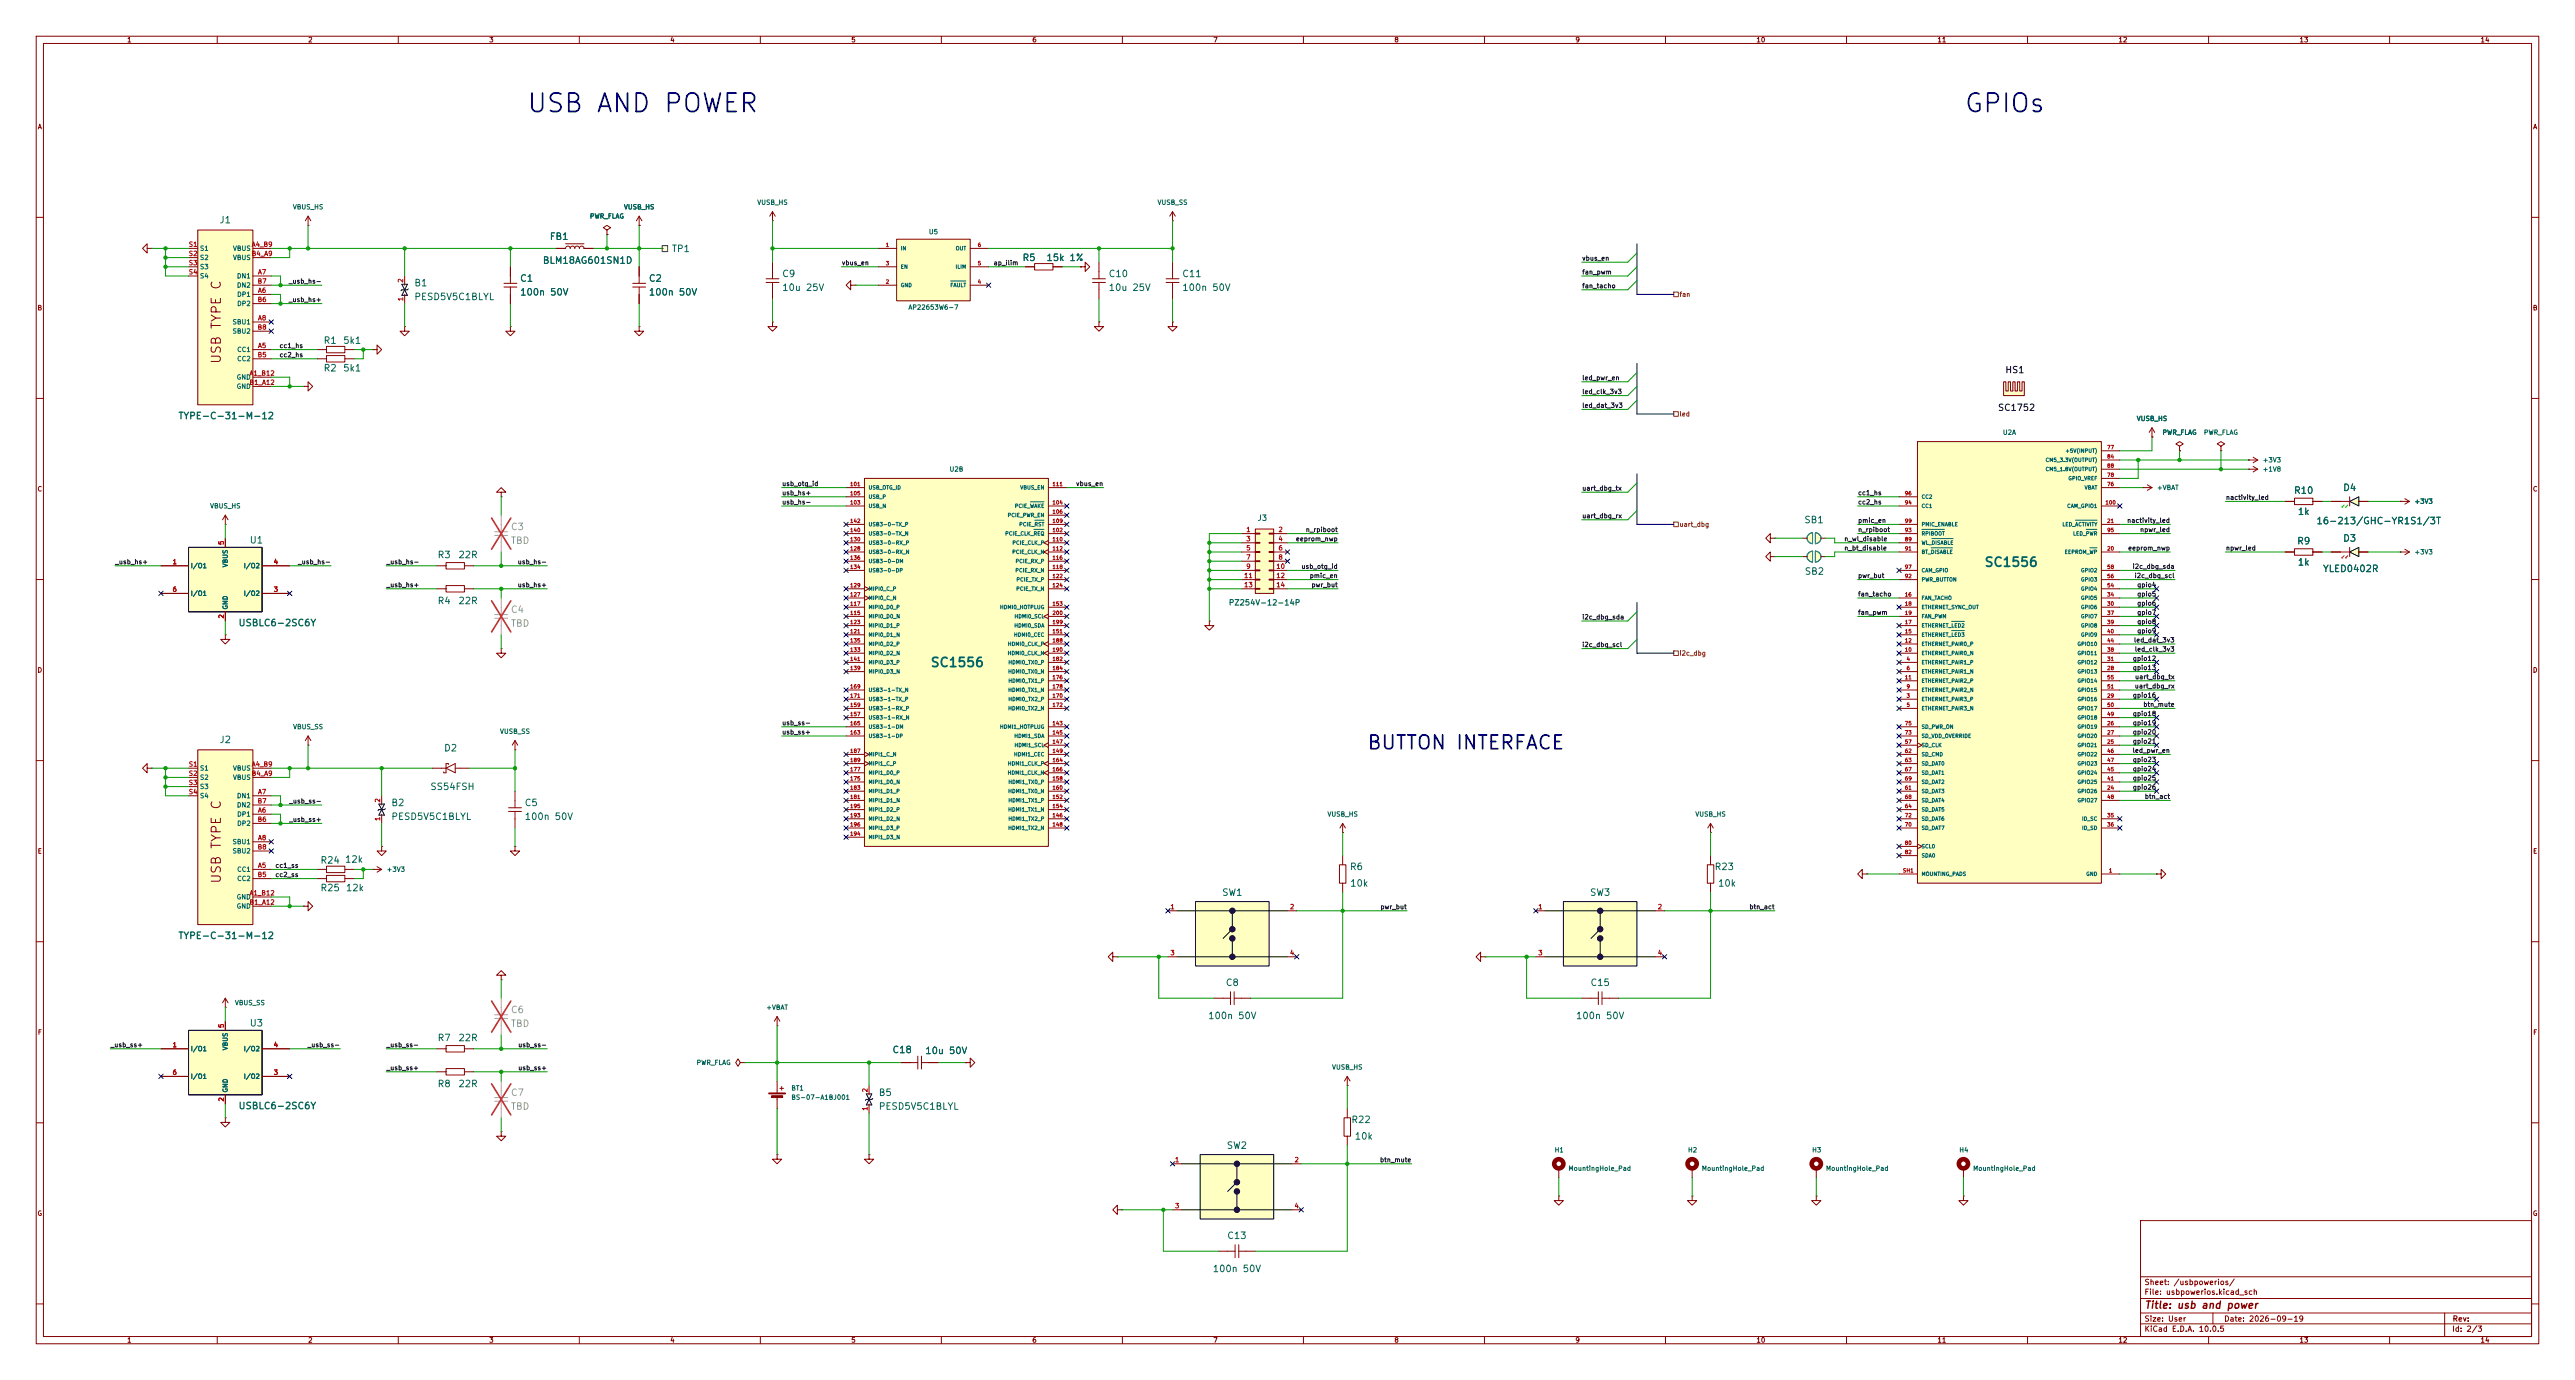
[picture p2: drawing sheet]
<svg xmlns="http://www.w3.org/2000/svg" width="711mm" height="381mm" viewBox="0 0 711 381" stroke-linecap="round" stroke-linejoin="round" font-family="sans-serif">
<defs><g id="words">
<g font-size="5.1" fill="#0000c2">
<text x="145.2" y="32.3">USB AND POWER</text>
<text x="542.2" y="32.3">GPIOs</text>
</g>
<text font-size="3.8" fill="#0000c2" x="377.4" y="207.9">BUTTON INTERFACE</text>
<g font-size="2.5" fill="#840000">
<text x="61.6" y="100.6" transform="rotate(-90 61.6 100.6)">USB TYPE C</text>
<text x="61.6" y="244.2" transform="rotate(-90 61.6 244.2)">USB TYPE C</text>
</g>
<g font-size="2.5" fill="#006464">
<text x="547.9" y="157.1">SC1556</text>
<text x="256.8" y="184.8">SC1556</text>
</g>
<text font-size="2" fill="#840000" x="592.2" y="361.8">Title: usb and power</text>
<g font-size="1.8" fill="#006464">
<text x="60.5" y="62.1">J1</text>
<text x="151.7" y="66.7">FB1</text>
<text x="185.4" y="70">TP1</text>
<text x="149.8" y="73.3">BLM18AG601SN1D</text>
<text x="215.9" y="77">C9</text>
<text x="282.3" y="72.5">R5</text>
<text x="288.9" y="72.5">15k 1%</text>
<text x="306" y="77">C10</text>
<text x="326.4" y="77">C11</text>
<text x="114.3" y="79.5">B1</text>
<text x="114.3" y="83.3">PESD5V5C1BLYL</text>
<text x="143.5" y="78.2">C1</text>
<text x="143.5" y="82">100n 50V</text>
<text x="179" y="78.2">C2</text>
<text x="179" y="82">100n 50V</text>
<text x="215.9" y="80.8">10u 25V</text>
<text x="306" y="80.8">10u 25V</text>
<text x="326.4" y="80.8">100n 50V</text>
<text x="89.2" y="95.4">R1</text>
<text x="94.6" y="95.4">5k1</text>
<text x="89.2" y="103">R2</text>
<text x="94.6" y="103">5k1</text>
<text x="49.1" y="116.2">TYPE-C-31-M-12</text>
<text x="633.4" y="136.8">R10</text>
<text x="647" y="136">D4</text>
<text x="634.5" y="142.6">1k</text>
<text x="498.2" y="144.9">SB1</text>
<text x="639.6" y="145.2">16-213/GHC-YR1S1/3T</text>
<text x="647" y="150">D3</text>
<text x="68.8" y="150.5">U1</text>
<text x="120.7" y="154.6">R3</text>
<text x="126.4" y="154.6">22R</text>
<text x="634.3" y="150.7">R9</text>
<text x="498.3" y="159.1">SB2</text>
<text x="634.5" y="156.6">1k</text>
<text x="641.4" y="158.4">YLED0402R</text>
<text x="120.7" y="167.3">R4</text>
<text x="126.4" y="167.3">22R</text>
<text x="65.7" y="173.3">USBLC6-2SC6Y</text>
<text x="60.5" y="205.6">J2</text>
<text x="122.5" y="207.9">D2</text>
<text x="118.7" y="218.6">SS54FSH</text>
<text x="107.9" y="223">B2</text>
<text x="107.9" y="226.8">PESD5V5C1BLYL</text>
<text x="144.8" y="223">C5</text>
<text x="144.8" y="226.8">100n 50V</text>
<text x="88.3" y="238.9">R24</text>
<text x="95.1" y="238.6">12k</text>
<text x="372.7" y="240.7">R6</text>
<text x="372.7" y="245.2">10k</text>
<text x="473.4" y="240.7">R23</text>
<text x="474.3" y="245.2">10k</text>
<text x="88.3" y="246.5">R25</text>
<text x="95.4" y="246.5">12k</text>
<text x="337.4" y="247.8">SW1</text>
<text x="439" y="247.8">SW3</text>
<text x="49.1" y="259.7">TYPE-C-31-M-12</text>
<text x="338.4" y="272.7">C8</text>
<text x="439.1" y="272.7">C15</text>
<text x="333.5" y="281.8">100n 50V</text>
<text x="435.1" y="281.8">100n 50V</text>
<text x="68.8" y="283.8">U3</text>
<text x="120.7" y="287.9">R7</text>
<text x="126.4" y="287.9">22R</text>
<text x="246.3" y="291.2">C18</text>
<text x="255.4" y="291.5">10u 50V</text>
<text x="120.7" y="300.6">R8</text>
<text x="126.4" y="300.6">22R</text>
<text x="242.5" y="303">B5</text>
<text x="65.7" y="306.7">USBLC6-2SC6Y</text>
<text x="242.5" y="306.8">PESD5V5C1BLYL</text>
<text x="373.1" y="310.5">R22</text>
<text x="338.7" y="317.6">SW2</text>
<text x="374" y="315.1">10k</text>
<text x="338.8" y="342.5">C13</text>
<text x="334.8" y="351.7">100n 50V</text>
</g>
<g font-size="1.8">
<text x="553.7" y="103.5">HS1</text>
<text x="551.7" y="113.9">SC1752</text>
</g>
<g font-size="1.8" fill="#989898">
<text x="140.9" y="146.8">C3</text>
<text x="140.9" y="150.6">TBD</text>
<text x="140.9" y="169.7">C4</text>
<text x="140.9" y="173.5">TBD</text>
<text x="140.9" y="280.2">C6</text>
<text x="140.9" y="284">TBD</text>
<text x="140.9" y="303">C7</text>
<text x="140.9" y="306.8">TBD</text>
</g>
<g font-size="1.5" fill="#006464">
<text x="347.2" y="144.2">J3</text>
<text x="339.2" y="167.5">PZ254V-12-14P</text>
</g>
<g font-size="1.5" fill="#840000">
<text x="592.2" y="357.8">File: usbpowerios.kicad_sch</text>
<text x="592.2" y="355.1">Sheet: /usbpowerios/</text>
<text x="592.2" y="365.2">Size: User</text>
<text x="614.2" y="365.2">Date: 2026-09-19</text>
<text x="677.2" y="365.2">Rev:</text>
<text x="592.2" y="368">KiCad E.D.A. 10.0.5</text>
<text x="677.2" y="368">Id: 2/3</text>
</g>
<g font-size="1.3" fill="#840000">
<text x="35" y="12">1</text>
<text x="85" y="12">2</text>
<text x="135" y="12">3</text>
<text x="185" y="12">4</text>
<text x="235" y="12">5</text>
<text x="285" y="12">6</text>
<text x="335" y="12">7</text>
<text x="385" y="12">8</text>
<text x="435" y="12">9</text>
<text x="485" y="12">10</text>
<text x="535" y="12">11</text>
<text x="585" y="12">12</text>
<text x="635" y="12">13</text>
<text x="685" y="12">14</text>
<text x="10.3" y="36">A</text>
<text x="699.5" y="36">A</text>
<text x="10.2" y="86">B</text>
<text x="699.4" y="86">B</text>
<text x="10.2" y="136">C</text>
<text x="699.4" y="136">C</text>
<text x="10.2" y="186">D</text>
<text x="699.4" y="186">D</text>
<text x="10.3" y="236">E</text>
<text x="699.5" y="236">E</text>
<text x="10.3" y="286">F</text>
<text x="699.5" y="286">F</text>
<text x="10.2" y="336">G</text>
<text x="699.4" y="336">G</text>
<text x="35" y="371">1</text>
<text x="85" y="371">2</text>
<text x="135" y="371">3</text>
<text x="185" y="371">4</text>
<text x="235" y="371">5</text>
<text x="285" y="371">6</text>
<text x="335" y="371">7</text>
<text x="385" y="371">8</text>
<text x="435" y="371">9</text>
<text x="485" y="371">10</text>
<text x="535" y="371">11</text>
<text x="585" y="371">12</text>
<text x="635" y="371">13</text>
<text x="685" y="371">14</text>
</g>
<g font-size="1.3" fill="#006464">
<text x="80.8" y="58.1">VBUS_HS</text>
<text x="172.2" y="58.1">VUSB_HS</text>
<text x="209" y="56.8">VUSB_HS</text>
<text x="319.6" y="56.8">VUSB_SS</text>
<text x="162.8" y="60.7">PWR_FLAG</text>
<text x="256.4" y="65">U5</text>
<text x="55.1" y="69.5">S1</text>
<text x="64.2" y="69.5">VBUS</text>
<text x="55.1" y="72.1">S2</text>
<text x="55.1" y="74.6">S3</text>
<text x="55.1" y="77.2">S4</text>
<text x="64.2" y="72.1">VBUS</text>
<text x="65.3" y="77.2">DN1</text>
<text x="65.3" y="79.7">DN2</text>
<text x="65.4" y="82.2">DP1</text>
<text x="64.1" y="89.9">SBU1</text>
<text x="65.4" y="84.8">DP2</text>
<text x="250.8" y="85.8">AP22653W6-7</text>
<text x="64.1" y="92.4">SBU2</text>
<text x="65.4" y="97.5">CC1</text>
<text x="65.4" y="100">CC2</text>
<text x="65.2" y="105.1">GND</text>
<text x="65.2" y="107.6">GND</text>
<text x="590" y="116.5">VUSB_HS</text>
<text x="553" y="120.3">U2A</text>
<text x="597.1" y="120.3">PWR_FLAG</text>
<text x="608.6" y="120.3">PWR_FLAG</text>
<text x="262.1" y="130.5">U2B</text>
<text x="624.8" y="128">+3V3</text>
<text x="624.8" y="130.5">+1V8</text>
<text x="595.6" y="135.6">+VBAT</text>
<text x="57.9" y="140.7">VBUS_HS</text>
<text x="666.7" y="139.4">+3V3</text>
<text x="666.7" y="153.4">+3V3</text>
<text x="52.6" y="157.2">I/O1</text>
<text x="63.2" y="156.8" transform="rotate(-90 63.2 156.8)">VBUS</text>
<text x="67.2" y="157.2">I/O2</text>
<text x="52.6" y="164.8">I/O1</text>
<text x="67.2" y="164.8">I/O2</text>
<text x="63.2" y="168.4" transform="rotate(-90 63.2 168.4)">GND</text>
<text x="80.8" y="201.6">VBUS_SS</text>
<text x="138" y="202.9">VUSB_SS</text>
<text x="55.1" y="213.1">S1</text>
<text x="55.1" y="215.6">S2</text>
<text x="64.2" y="213.1">VBUS</text>
<text x="64.2" y="215.6">VBUS</text>
<text x="55.1" y="218.1">S3</text>
<text x="55.1" y="220.7">S4</text>
<text x="65.3" y="220.7">DN1</text>
<text x="65.3" y="223.2">DN2</text>
<text x="65.4" y="225.8">DP1</text>
<text x="366.5" y="225.8">VUSB_HS</text>
<text x="468.1" y="225.8">VUSB_HS</text>
<text x="64.1" y="233.4">SBU1</text>
<text x="65.4" y="228.3">DP2</text>
<text x="64.1" y="235.9">SBU2</text>
<text x="65.4" y="241">CC1</text>
<text x="65.4" y="243.5">CC2</text>
<text x="106.7" y="241">+3V3</text>
<text x="65.2" y="248.6">GND</text>
<text x="65.2" y="251.2">GND</text>
<text x="64.8" y="277.8">VBUS_SS</text>
<text x="211.5" y="279.1">+VBAT</text>
<text x="52.6" y="290.5">I/O1</text>
<text x="63.2" y="290.1" transform="rotate(-90 63.2 290.1)">VBUS</text>
<text x="67.2" y="290.5">I/O2</text>
<text x="52.6" y="298.1">I/O1</text>
<text x="67.2" y="298.1">I/O2</text>
<text x="192.3" y="294.3">PWR_FLAG</text>
<text x="367.8" y="295.6">VUSB_HS</text>
<text x="63.2" y="301.8" transform="rotate(-90 63.2 301.8)">GND</text>
<text x="218.4" y="301.4">BT1</text>
<text x="218.4" y="303.9">BS-07-A1BJ001</text>
<text x="429.2" y="318.5">H1</text>
<text x="433.1" y="323.5">MountingHole_Pad</text>
<text x="466.1" y="318.5">H2</text>
<text x="469.9" y="323.5">MountingHole_Pad</text>
<text x="500.4" y="318.5">H3</text>
<text x="504.2" y="323.5">MountingHole_Pad</text>
<text x="541" y="318.5">H4</text>
<text x="544.8" y="323.5">MountingHole_Pad</text>
</g>
<g font-size="1.3" fill="#a90000">
<text x="52" y="68.4">S1</text>
<text x="52" y="71">S2</text>
<text x="69.4" y="68.4">A4_B9</text>
<text x="69.4" y="71">B4_A9</text>
<text x="52" y="73.5">S3</text>
<text x="52" y="76.1">S4</text>
<text x="71.1" y="76.1">A7</text>
<text x="71" y="83.7">B6</text>
<text x="71" y="78.6">B7</text>
<text x="71.1" y="81.1">A6</text>
<text x="111.6" y="83.3" transform="rotate(-90 111.6 83.3)">1</text>
<text x="111.6" y="78.2" transform="rotate(-90 111.6 78.2)">2</text>
<text x="71.1" y="88.8">A8</text>
<text x="71" y="91.3">B8</text>
<text x="71" y="98.9">B5</text>
<text x="71.1" y="96.4">A5</text>
<text x="68.8" y="104">A1_B12</text>
<text x="68.8" y="106.5">B1_A12</text>
<text x="344.1" y="147.2">1</text>
<text x="344.1" y="149.7">3</text>
<text x="353" y="147.2">2</text>
<text x="353" y="149.7">4</text>
<text x="62.1" y="150.6" transform="rotate(-90 62.1 150.6)">5</text>
<text x="344.1" y="152.3">5</text>
<text x="344.1" y="154.8">7</text>
<text x="353" y="152.3">6</text>
<text x="353" y="154.8">8</text>
<text x="47.5" y="156.1">1</text>
<text x="75.5" y="156.1">4</text>
<text x="343.5" y="159.9">11</text>
<text x="344.1" y="157.3">9</text>
<text x="352.4" y="157.3">10</text>
<text x="352.4" y="159.9">12</text>
<text x="47.5" y="163.7">6</text>
<text x="75.5" y="163.7">3</text>
<text x="343.5" y="162.4">13</text>
<text x="352.4" y="162.4">14</text>
<text x="62.1" y="170.9" transform="rotate(-90 62.1 170.9)">2</text>
<text x="52" y="212">S1</text>
<text x="52" y="214.5">S2</text>
<text x="69.4" y="212">A4_B9</text>
<text x="69.4" y="214.5">B4_A9</text>
<text x="52" y="217">S3</text>
<text x="52" y="219.6">S4</text>
<text x="71.1" y="219.6">A7</text>
<text x="105.3" y="221.7" transform="rotate(-90 105.3 221.7)">2</text>
<text x="71" y="227.2">B6</text>
<text x="71" y="222.1">B7</text>
<text x="71.1" y="224.7">A6</text>
<text x="105.3" y="226.8" transform="rotate(-90 105.3 226.8)">1</text>
<text x="71.1" y="232.3">A8</text>
<text x="71" y="234.8">B8</text>
<text x="71.1" y="239.9">A5</text>
<text x="71" y="242.4">B5</text>
<text x="68.8" y="247.5">A1_B12</text>
<text x="68.8" y="250.1">B1_A12</text>
<text x="323.1" y="251.3">1</text>
<text x="356.1" y="251.3">2</text>
<text x="424.7" y="251.3">1</text>
<text x="457.7" y="251.3">2</text>
<text x="323.1" y="264">3</text>
<text x="356.1" y="264">4</text>
<text x="424.7" y="264">3</text>
<text x="457.7" y="264">4</text>
<text x="62.1" y="283.9" transform="rotate(-90 62.1 283.9)">5</text>
<text x="47.5" y="289.4">1</text>
<text x="75.5" y="289.4">4</text>
<text x="47.5" y="297">6</text>
<text x="75.5" y="297">3</text>
<text x="62.1" y="304.3" transform="rotate(-90 62.1 304.3)">2</text>
<text x="239.9" y="301.7" transform="rotate(-90 239.9 301.7)">2</text>
<text x="239.9" y="306.8" transform="rotate(-90 239.9 306.8)">1</text>
<text x="324.4" y="321.2">1</text>
<text x="357.4" y="321.2">2</text>
<text x="324.4" y="333.9">3</text>
<text x="357.4" y="333.9">4</text>
</g>
<g font-size="1.3" fill="#0f0f0f">
<text x="232.4" y="73.5">vbus_en</text>
<text x="274.3" y="73.5">ap_ilim</text>
<text x="436.9" y="76.1">fan_pwm</text>
<text x="436.9" y="72.3">vbus_en</text>
<text x="79.7" y="78.6">_usb_hs-</text>
<text x="79.7" y="83.7">_usb_hs+</text>
<text x="436.9" y="79.9">fan_tacho</text>
<text x="77.1" y="96.4">cc1_hs</text>
<text x="77.1" y="98.9">cc2_hs</text>
<text x="436.9" y="105.3">led_pwr_en</text>
<text x="436.9" y="109.1">led_clk_3v3</text>
<text x="436.9" y="112.9">led_dat_3v3</text>
<text x="215.9" y="134.5">usb_otg_id</text>
<text x="215.9" y="137">usb_hs+</text>
<text x="297.1" y="134.5">vbus_en</text>
<text x="436.9" y="135.8">uart_dbg_tx</text>
<text x="513.1" y="137">cc1_hs</text>
<text x="215.9" y="139.6">usb_hs-</text>
<text x="436.9" y="143.4">uart_dbg_rx</text>
<text x="513.1" y="139.6">cc2_hs</text>
<text x="614.7" y="138.3">nactivity_led</text>
<text x="357.8" y="149.7">eeprom_nwp</text>
<text x="360.5" y="147.2">n_rpiboot</text>
<text x="509.2" y="149.7">n_wl_disable</text>
<text x="513.1" y="144.7">pmic_en</text>
<text x="513.1" y="147.2">n_rpiboot</text>
<text x="587.4" y="144.7">nactivity_led</text>
<text x="590.9" y="147.2">npwr_led</text>
<text x="509.2" y="152.3">n_bt_disable</text>
<text x="587.7" y="152.3">eeprom_nwp</text>
<text x="614.7" y="152.3">npwr_led</text>
<text x="31.7" y="156.1">_usb_hs+</text>
<text x="82.2" y="156.1">_usb_hs-</text>
<text x="106.7" y="156.1">_usb_hs-</text>
<text x="142.9" y="156.1">usb_hs-</text>
<text x="359.3" y="157.4">usb_otg_id</text>
<text x="361.6" y="159.9">pmic_en</text>
<text x="513.1" y="159.9">pwr_but</text>
<text x="588.9" y="157.4">i2c_dbg_sda</text>
<text x="589.4" y="159.9">i2c_dbg_scl</text>
<text x="106.7" y="162.4">_usb_hs+</text>
<text x="142.9" y="162.4">usb_hs+</text>
<text x="362.1" y="162.4">pwr_but</text>
<text x="513.1" y="165">fan_tacho</text>
<text x="590.1" y="162.4">gpio4</text>
<text x="590.1" y="167.5">gpio6</text>
<text x="590.1" y="165">gpio5</text>
<text x="436.9" y="171.3">i2c_dbg_sda</text>
<text x="513.1" y="170.1">fan_pwm</text>
<text x="590.1" y="170.1">gpio7</text>
<text x="590.1" y="172.6">gpio8</text>
<text x="436.9" y="178.9">i2c_dbg_scl</text>
<text x="589.2" y="177.7">led_dat_3v3</text>
<text x="590.1" y="175.1">gpio9</text>
<text x="588.9" y="182.8">gpio12</text>
<text x="588.9" y="185.3">gpio13</text>
<text x="589.5" y="180.2">led_clk_3v3</text>
<text x="589.5" y="190.4">uart_dbg_rx</text>
<text x="589.5" y="187.8">uart_dbg_tx</text>
<text x="588.9" y="198">gpio18</text>
<text x="588.9" y="192.9">gpio16</text>
<text x="591.8" y="195.5">btn_mute</text>
<text x="215.9" y="200.5">usb_ss-</text>
<text x="215.9" y="203.1">usb_ss+</text>
<text x="588.9" y="200.5">gpio19</text>
<text x="588.9" y="203.1">gpio20</text>
<text x="588.9" y="208.2">led_pwr_en</text>
<text x="588.9" y="205.6">gpio21</text>
<text x="588.9" y="210.7">gpio23</text>
<text x="588.9" y="215.8">gpio25</text>
<text x="588.9" y="213.2">gpio24</text>
<text x="588.9" y="218.3">gpio26</text>
<text x="592.3" y="220.9">btn_act</text>
<text x="79.8" y="222.1">_usb_ss-</text>
<text x="79.8" y="227.2">_usb_ss+</text>
<text x="75.9" y="239.9">cc1_ss</text>
<text x="75.9" y="242.4">cc2_ss</text>
<text x="381.1" y="251.3">pwr_but</text>
<text x="483" y="251.3">btn_act</text>
<text x="30.5" y="289.4">_usb_ss+</text>
<text x="84.9" y="289.4">_usb_ss-</text>
<text x="106.7" y="289.4">_usb_ss-</text>
<text x="143" y="289.4">usb_ss-</text>
<text x="106.7" y="295.8">_usb_ss+</text>
<text x="143" y="295.8">usb_ss+</text>
<text x="381" y="321.2">btn_mute</text>
</g>
<g font-size="1.3" fill="#725600">
<text x="463.7" y="82.2">fan</text>
<text x="463.7" y="115.3">led</text>
<text x="463.7" y="145.7">uart_dbg</text>
<text x="463.7" y="181.3">i2c_dbg</text>
</g>
<g font-size="1" fill="#a90000">
<text x="244.5" y="68.4">1</text>
<text x="269.9" y="68.4">6</text>
<text x="244.5" y="73.5">3</text>
<text x="269.9" y="73.5">5</text>
<text x="244.5" y="78.6">2</text>
<text x="269.9" y="78.6">4</text>
<text x="581.9" y="124.3">77</text>
<text x="581.9" y="131.9">78</text>
<text x="581.9" y="126.8">84</text>
<text x="581.9" y="129.4">88</text>
<text x="234.7" y="134.4">101</text>
<text x="234.7" y="137">105</text>
<text x="290.5" y="134.4">111</text>
<text x="526" y="137">96</text>
<text x="581.9" y="134.4">76</text>
<text x="234.7" y="139.5">103</text>
<text x="290.5" y="139.5">104</text>
<text x="290.5" y="142.1">106</text>
<text x="526" y="139.5">94</text>
<text x="581.4" y="139.5">100</text>
<text x="234.7" y="149.7">130</text>
<text x="234.7" y="147.1">140</text>
<text x="234.7" y="144.6">142</text>
<text x="290.5" y="147.1">102</text>
<text x="290.5" y="144.6">109</text>
<text x="290.5" y="149.7">110</text>
<text x="526" y="149.7">89</text>
<text x="526" y="147.1">93</text>
<text x="526" y="144.6">99</text>
<text x="581.9" y="144.6">21</text>
<text x="581.9" y="147.1">95</text>
<text x="234.7" y="152.2">128</text>
<text x="234.7" y="154.8">136</text>
<text x="290.5" y="152.2">112</text>
<text x="290.5" y="154.8">116</text>
<text x="526" y="152.2">91</text>
<text x="581.9" y="152.2">20</text>
<text x="234.7" y="157.3">134</text>
<text x="290.5" y="157.3">118</text>
<text x="290.5" y="159.8">122</text>
<text x="526" y="159.8">92</text>
<text x="526" y="157.3">97</text>
<text x="581.9" y="159.8">56</text>
<text x="581.9" y="157.3">58</text>
<text x="234.7" y="167.5">117</text>
<text x="234.7" y="164.9">127</text>
<text x="234.7" y="162.4">129</text>
<text x="290.5" y="162.4">124</text>
<text x="290.5" y="167.5">153</text>
<text x="526" y="164.9">16</text>
<text x="526" y="167.5">18</text>
<text x="581.9" y="167.5">30</text>
<text x="581.9" y="164.9">34</text>
<text x="581.9" y="162.4">54</text>
<text x="234.7" y="170">115</text>
<text x="234.7" y="172.5">123</text>
<text x="290.5" y="172.5">199</text>
<text x="290.5" y="170">200</text>
<text x="526" y="172.5">17</text>
<text x="526" y="170">19</text>
<text x="581.9" y="170">37</text>
<text x="581.9" y="172.5">39</text>
<text x="234.7" y="175.1">121</text>
<text x="234.7" y="177.6">135</text>
<text x="290.5" y="175.1">151</text>
<text x="290.5" y="177.6">188</text>
<text x="526" y="177.6">12</text>
<text x="526" y="175.1">15</text>
<text x="581.9" y="175.1">40</text>
<text x="581.9" y="177.6">44</text>
<text x="234.7" y="180.2">133</text>
<text x="234.7" y="185.2">139</text>
<text x="234.7" y="182.7">141</text>
<text x="290.5" y="182.7">182</text>
<text x="290.5" y="185.2">184</text>
<text x="290.5" y="180.2">190</text>
<text x="526" y="180.2">10</text>
<text x="526.5" y="182.7">4</text>
<text x="526.5" y="185.2">6</text>
<text x="581.9" y="185.2">28</text>
<text x="581.9" y="182.7">31</text>
<text x="581.9" y="180.2">38</text>
<text x="234.7" y="190.3">169</text>
<text x="290.5" y="187.8">176</text>
<text x="290.5" y="190.3">178</text>
<text x="526" y="187.8">11</text>
<text x="526.5" y="190.3">9</text>
<text x="581.9" y="190.3">51</text>
<text x="581.9" y="187.8">55</text>
<text x="234.7" y="197.9">157</text>
<text x="234.7" y="195.4">159</text>
<text x="234.7" y="192.9">171</text>
<text x="290.5" y="192.9">170</text>
<text x="290.5" y="195.4">172</text>
<text x="526.5" y="192.9">3</text>
<text x="526.5" y="195.4">5</text>
<text x="581.9" y="192.9">29</text>
<text x="581.9" y="197.9">49</text>
<text x="581.9" y="195.4">50</text>
<text x="234.7" y="203">163</text>
<text x="234.7" y="200.5">165</text>
<text x="290.5" y="200.5">143</text>
<text x="290.5" y="203">145</text>
<text x="526" y="203">73</text>
<text x="526" y="200.5">75</text>
<text x="581.9" y="200.5">26</text>
<text x="581.9" y="203">27</text>
<text x="234.7" y="208.1">187</text>
<text x="290.5" y="205.6">147</text>
<text x="290.5" y="208.1">149</text>
<text x="526" y="205.6">57</text>
<text x="526" y="208.1">62</text>
<text x="581.9" y="205.6">25</text>
<text x="581.9" y="208.1">46</text>
<text x="234.7" y="215.7">175</text>
<text x="234.7" y="213.2">177</text>
<text x="234.7" y="210.6">189</text>
<text x="290.5" y="215.7">158</text>
<text x="290.5" y="210.6">164</text>
<text x="290.5" y="213.2">166</text>
<text x="526" y="210.6">63</text>
<text x="526" y="213.2">67</text>
<text x="526" y="215.7">69</text>
<text x="581.9" y="215.7">41</text>
<text x="581.9" y="213.2">45</text>
<text x="581.9" y="210.6">47</text>
<text x="234.7" y="220.8">181</text>
<text x="234.7" y="218.3">183</text>
<text x="290.5" y="220.8">152</text>
<text x="290.5" y="218.3">160</text>
<text x="526" y="218.3">61</text>
<text x="526" y="220.8">68</text>
<text x="581.9" y="218.3">24</text>
<text x="581.9" y="220.8">48</text>
<text x="234.7" y="225.9">193</text>
<text x="234.7" y="223.3">195</text>
<text x="290.5" y="225.9">146</text>
<text x="290.5" y="223.3">154</text>
<text x="526" y="223.3">64</text>
<text x="526" y="225.9">72</text>
<text x="581.9" y="225.9">35</text>
<text x="234.7" y="231">194</text>
<text x="234.7" y="228.4">196</text>
<text x="290.5" y="228.4">148</text>
<text x="526" y="228.4">70</text>
<text x="526" y="233.5">80</text>
<text x="581.9" y="228.4">36</text>
<text x="526" y="236">82</text>
<text x="525.4" y="241.1">SH1</text>
<text x="582.3" y="241.1">1</text>
</g>
<g font-size="1" fill="#006464">
<text x="248.7" y="69.3">IN</text>
<text x="263.8" y="69.3">OUT</text>
<text x="248.7" y="74.4">EN</text>
<text x="263.8" y="74.4">ILIM</text>
<text x="248.7" y="79.5">GND</text>
<text x="262.3" y="79.5">FAULT</text>
<text x="570.3" y="125.2">+5V(INPUT)</text>
<text x="564.9" y="127.8">CM5_3.3V(OUTPUT)</text>
<text x="564.9" y="130.3">CM5_1.8V(OUTPUT)</text>
<text x="239.8" y="135.4">USB_OTG_ID</text>
<text x="239.8" y="137.9">USB_P</text>
<text x="281.7" y="135.4">VBUS_EN</text>
<text x="530.6" y="137.9">CC2</text>
<text x="571.1" y="132.8">GPIO_VREF</text>
<text x="575.6" y="135.4">VBAT</text>
<text x="239.8" y="140.5">USB_N</text>
<text x="278.2" y="143">PCIE_PWR_EN</text>
<text x="280.2" y="140.5">PCIE_WAKE</text>
<text x="530.6" y="140.5">CC1</text>
<text x="570.8" y="140.5">CAM_GPIO1</text>
<text x="239.8" y="148.1">USB3-0-TX_N</text>
<text x="239.8" y="145.5">USB3-0-TX_P</text>
<text x="277.5" y="148.1">PCIE_CLK_REQ</text>
<text x="281.4" y="145.5">PCIE_RST</text>
<text x="530.6" y="148.1">RPIBOOT</text>
<text x="530.6" y="145.5">PMIC_ENABLE</text>
<text x="569.5" y="145.5">LED_ACTIVITY</text>
<text x="572.4" y="148.1">LED_PWR</text>
<text x="239.8" y="153.2">USB3-0-RX_N</text>
<text x="239.8" y="150.6">USB3-0-RX_P</text>
<text x="239.8" y="155.7">USB3-0-DM</text>
<text x="279.4" y="153.2">PCIE_CLK_N</text>
<text x="279.5" y="150.6">PCIE_CLK_P</text>
<text x="280.4" y="155.7">PCIE_RX_P</text>
<text x="530.6" y="150.6">WL_DISABLE</text>
<text x="530.6" y="153.2">BT_DISABLE</text>
<text x="570.1" y="153.2">EEPROM_WP</text>
<text x="239.8" y="158.2">USB3-0-DP</text>
<text x="280.3" y="158.2">PCIE_RX_N</text>
<text x="280.6" y="160.8">PCIE_TX_P</text>
<text x="530.6" y="160.8">PWR_BUTTON</text>
<text x="530.6" y="158.2">CAM_GPIO</text>
<text x="574.6" y="160.8">GPIO3</text>
<text x="574.6" y="158.2">GPIO2</text>
<text x="239.8" y="165.9">MIPI0_C_N</text>
<text x="239.8" y="163.3">MIPI0_C_P</text>
<text x="280.6" y="163.3">PCIE_TX_N</text>
<text x="530.6" y="165.9">FAN_TACHO</text>
<text x="574.6" y="165.9">GPIO5</text>
<text x="574.6" y="163.3">GPIO4</text>
<text x="239.8" y="170.9">MIPI0_D0_N</text>
<text x="239.8" y="168.4">MIPI0_D0_P</text>
<text x="239.8" y="173.5">MIPI0_D1_P</text>
<text x="276.1" y="168.4">HDMI0_HOTPLUG</text>
<text x="280" y="173.5">HDMI0_SDA</text>
<text x="280.1" y="170.9">HDMI0_SCL</text>
<text x="530.6" y="173.5">ETHERNET_LED2</text>
<text x="530.6" y="168.4">ETHERNET_SYNC_OUT</text>
<text x="530.6" y="170.9">FAN_PWM</text>
<text x="574.6" y="168.4">GPIO6</text>
<text x="574.6" y="170.9">GPIO7</text>
<text x="574.6" y="173.5">GPIO8</text>
<text x="239.8" y="176">MIPI0_D1_N</text>
<text x="239.8" y="178.6">MIPI0_D2_P</text>
<text x="278.2" y="178.6">HDMI0_CLK_P</text>
<text x="279.9" y="176">HDMI0_CEC</text>
<text x="530.6" y="178.6">ETHERNET_PAIR0_P</text>
<text x="530.6" y="176">ETHERNET_LED3</text>
<text x="573.7" y="178.6">GPIO10</text>
<text x="574.6" y="176">GPIO9</text>
<text x="239.8" y="181.1">MIPI0_D2_N</text>
<text x="239.8" y="183.6">MIPI0_D3_P</text>
<text x="278.2" y="181.1">HDMI0_CLK_N</text>
<text x="278.4" y="183.6">HDMI0_TX0_P</text>
<text x="530.6" y="183.6">ETHERNET_PAIR1_P</text>
<text x="530.6" y="181.1">ETHERNET_PAIR0_N</text>
<text x="573.7" y="183.6">GPIO12</text>
<text x="573.7" y="181.1">GPIO11</text>
<text x="239.8" y="186.2">MIPI0_D3_N</text>
<text x="239.8" y="191.3">USB3-1-TX_N</text>
<text x="278.3" y="191.3">HDMI0_TX1_N</text>
<text x="278.3" y="186.2">HDMI0_TX0_N</text>
<text x="278.4" y="188.7">HDMI0_TX1_P</text>
<text x="530.6" y="186.2">ETHERNET_PAIR1_N</text>
<text x="530.6" y="191.3">ETHERNET_PAIR2_N</text>
<text x="530.6" y="188.7">ETHERNET_PAIR2_P</text>
<text x="573.7" y="186.2">GPIO13</text>
<text x="573.7" y="191.3">GPIO15</text>
<text x="573.7" y="188.7">GPIO14</text>
<text x="239.8" y="196.3">USB3-1-RX_P</text>
<text x="239.8" y="193.8">USB3-1-TX_P</text>
<text x="278.3" y="196.3">HDMI0_TX2_N</text>
<text x="278.4" y="193.8">HDMI0_TX2_P</text>
<text x="530.6" y="193.8">ETHERNET_PAIR3_P</text>
<text x="530.6" y="196.3">ETHERNET_PAIR3_N</text>
<text x="573.7" y="193.8">GPIO16</text>
<text x="573.7" y="196.3">GPIO17</text>
<text x="239.8" y="198.9">USB3-1-RX_N</text>
<text x="239.8" y="204">USB3-1-DP</text>
<text x="239.8" y="201.4">USB3-1-DM</text>
<text x="276.1" y="201.4">HDMI1_HOTPLUG</text>
<text x="280" y="204">HDMI1_SDA</text>
<text x="530.6" y="204">SD_VDD_OVERRIDE</text>
<text x="530.6" y="201.4">SD_PWR_ON</text>
<text x="573.7" y="201.4">GPIO19</text>
<text x="573.7" y="204">GPIO20</text>
<text x="573.7" y="198.9">GPIO18</text>
<text x="239.8" y="209">MIPI1_C_N</text>
<text x="279.9" y="209">HDMI1_CEC</text>
<text x="280.1" y="206.5">HDMI1_SCL</text>
<text x="530.6" y="206.5">SD_CLK</text>
<text x="530.6" y="209">SD_CMD</text>
<text x="573.7" y="206.5">GPIO21</text>
<text x="573.7" y="209">GPIO22</text>
<text x="239.8" y="214.1">MIPI1_D0_P</text>
<text x="239.8" y="211.6">MIPI1_C_P</text>
<text x="278.2" y="214.1">HDMI1_CLK_N</text>
<text x="278.2" y="211.6">HDMI1_CLK_P</text>
<text x="530.6" y="211.6">SD_DAT0</text>
<text x="530.6" y="214.1">SD_DAT1</text>
<text x="573.7" y="214.1">GPIO24</text>
<text x="573.7" y="211.6">GPIO23</text>
<text x="239.8" y="216.7">MIPI1_D0_N</text>
<text x="239.8" y="221.7">MIPI1_D1_N</text>
<text x="239.8" y="219.2">MIPI1_D1_P</text>
<text x="278.3" y="219.2">HDMI1_TX0_N</text>
<text x="278.4" y="221.7">HDMI1_TX1_P</text>
<text x="278.4" y="216.7">HDMI1_TX0_P</text>
<text x="530.6" y="219.2">SD_DAT3</text>
<text x="530.6" y="221.7">SD_DAT4</text>
<text x="530.6" y="216.7">SD_DAT2</text>
<text x="573.7" y="219.2">GPIO26</text>
<text x="573.7" y="216.7">GPIO25</text>
<text x="573.7" y="221.7">GPIO27</text>
<text x="239.8" y="226.8">MIPI1_D2_N</text>
<text x="239.8" y="224.3">MIPI1_D2_P</text>
<text x="278.3" y="224.3">HDMI1_TX1_N</text>
<text x="278.4" y="226.8">HDMI1_TX2_P</text>
<text x="530.6" y="224.3">SD_DAT5</text>
<text x="530.6" y="226.8">SD_DAT6</text>
<text x="574.9" y="226.8">ID_SC</text>
<text x="239.8" y="231.9">MIPI1_D3_N</text>
<text x="239.8" y="229.4">MIPI1_D3_P</text>
<text x="278.3" y="229.4">HDMI1_TX2_N</text>
<text x="530.6" y="229.4">SD_DAT7</text>
<text x="574.9" y="229.4">ID_SD</text>
<text x="530.6" y="234.4">SCL0</text>
<text x="530.6" y="237">SDA0</text>
<text x="530.6" y="242.1">MOUNTING_PADS</text>
<text x="576.1" y="242.1">GND</text>
</g>
</g></defs>
<g fill="none" stroke="#840000" stroke-width=".28">
<path d="M10 10h691.2v361h-691.2zM12 12h687.2v357h-687.2zM60 10v2M110 10v2M160 10v2M210 10v2M260 10v2M310 10v2M360 10v2M410 10v2M460 10v2M510 10v2"/>
<path d="M560 10v2M610 10v2M660 10v2M85.1 59.7l-.8 1.3M85.1 59.7l.8 1.3M85.1 59.7v2.5M10 60h2M40.6 68.6v-1.3l-1.2 1.3 1.2 1.3v-1.3h1.3M41.9 68.6h.1M85.1 62.2h.1M699.2 60h2M87.6 96.5h2.6"/>
<path d="M87.6 99.1h2.6M90.2 95.6h5v1.8h-5zM90.2 98.2h5v1.7h-5zM95.2 96.5h2.6M95.2 99.1h2.6M10 110h2M699.2 110h2M10 160h2M699.2 160h2M10 210h2M699.2 210h2M104.1 239.3l1.3 .7"/>
<path d="M472.4 229.9h.1M472.4 227.3l-.7 1.3M472.4 227.3l.8 1.3M472.4 227.3v2.6M10 260h2M102.9 240h.1M102.9 240h2.5M105.4 240l-1.3 .8M699.2 260h2M307.3 264.2v-1.3l-1.2 1.3 1.2 1.2v-1.2h1.3M308.6 264.2h.1M372.1 299.7h.1"/>
<path d="M372.1 297.2l-.8 1.3M372.1 297.2l.8 1.3M372.1 297.2v2.5M10 310h2M699.2 310h2M308.6 334v-1.3l-1.3 1.3 1.3 1.3v-1.3h1.3M309.9 334h.1M467.4 330.2v1.3h1.2l-1.2 1.2-1.3-1.2h1.3M467.4 330.2h.1M467.4 322.6v2.5M501.6 322.6v2.5M542.3 322.6v2.5"/>
<path d="M591.2 337h108v32h-108zM10 360h2M591.2 358.5h108M591.2 352.5h108M699.2 360h2M60 369v2M110 369v2M160 369v2M210 369v2M260 369v2M310 369v2M360 369v2"/>
<path d="M410 369v2M460 369v2M510 369v2M560 369v2M591.2 365.5h108M591.2 362.5h108M610 369v2M611.2 362.5v3M660 369v2M675.2 362.5v6.5"/>
</g>
<g fill="none" stroke="#840000" stroke-width="1.3">
<circle cx="467.4" cy="321.3" r="1.27"/>
<circle cx="501.7" cy="321.3" r="1.27"/>
<circle cx="542.3" cy="321.3" r="1.27"/>
</g>
<path d="M247.6 66h20.4v17.1h-20.4z" fill="#ffffc2"/>
<g fill="none" stroke="#840000" stroke-width=".28">
<path d="M242.6 68.6h5M242.6 78.7h5M242.6 73.7h5M247.6 66h20.4v17.1h-20.4zM268 68.6h5M268 78.7h5M268 73.7h5M90.2 239.1h5v1.8h-5zM87.6 240h2.6M95.2 240h2.6M62.2 278.1h.1M62.2 275.6l-.7 1.3"/>
<path d="M62.2 275.6l.8 1.3M62.2 275.6v2.5M138.4 269.2h1.3l-1.3-1.2-1.2 1.2h1.2v1.3M138.4 270.5h.1M214.6 318.8v1.2h1.3l-1.3 1.3-1.2-1.3h1.2M214.6 318.8h.1M240 318.8v1.2h1.3l-1.3 1.3-1.2-1.3h1.2M240 318.8h.1M501.6 330.2v1.3h1.3l-1.3 1.2-1.2-1.2h1.2M501.6 330.2h.1"/>
</g>
<path d="M262.6 77.6h4.2" fill="none" stroke="#006464" stroke-width=".28"/>
<g fill="#ffffc2">
<path d="M553.4 105.4h.6v2.6h.7v-2.6h.6v2.6h.6l-.6 1.2h-1.9z"/>
<path d="M555.9 105.4h.7v2.6h.6v-2.6h.6v2.6h.7v-2.6h.6v3.8h-3.8l.6-1.2z"/>
</g>
<path d="M553.4 105.4h.6v2.6h.7v-2.6h.6v2.6h.6v-2.6h.7v2.6h.6v-2.6h.6v2.6h.7v-2.6h.6v3.8h-5.7z" fill="none" stroke="#840000" stroke-width=".28"/>
<path d="M54.6 63.5h15.2v48.3h-15.2z" fill="#ffffc2"/>
<g fill="none" stroke="#840000" stroke-width=".28">
<path d="M52.1 68.6h2.5M52.1 76.2h2.5M52.1 71.1h2.5M52.1 73.7h2.5M54.6 63.5h15.2v48.3h-15.2zM69.8 68.6h5.1M69.8 76.2h5.1M69.8 71.1h5.1M69.8 78.7h5.1M69.8 96.5h5.1M69.8 81.3h5.1M69.8 88.9h5.1"/>
<path d="M69.8 99.1h5.1M69.8 83.8h5.1M69.8 91.4h5.1M69.8 104.1h5.1M69.8 106.7h5.1"/>
</g>
<g fill="#ffffc2">
<path d="M499.1 153.2l.8-.8 .7-.3v3.1l-.7-.3-.8-.7z"/>
<path d="M501.4 152.1l.8 .3 .7 .8v1l-.7 .7-.8 .3z"/>
</g>
<path d="M499.1 153.2l.8-.8 .7-.3v3.1l-.7-.3-.8-.7zM499.6 152.6l1-.5v3.1a1.52 1.52 0 0 1-1.4-.9 1.52 1.52 0 0 1 .4-1.7zM501.4 152.1l.8 .3 .7 .8v1l-.7 .7-.8 .3zM501.4 152.1a1.52 1.52 0 0 1 1.5 1.6 1.52 1.52 0 0 1-1.5 1.5z" fill="none" stroke="#0077c8" stroke-width=".28"/>
<g fill="none" stroke="#840000" stroke-width=".28">
<path d="M323.8 58.4l-.7 1.3M323.8 58.4l.8 1.3M323.8 58.4v2.6M323.8 61h.1M138.4 135.9h1.3l-1.3-1.3-1.2 1.3h1.2v1.3M138.4 137.2h.1M497.8 153.7h1.3M502.9 153.7h1.3M334 171.5v1.2h1.3l-1.3 1.3-1.3-1.3h1.3M334 171.5h.1M40.6 212.1v-1.3l-1.2 1.3 1.2 1.3v-1.3h1.3M41.9 212.1h.1"/>
<path d="M85.1 205.7h.1M85.1 203.2l-.8 1.3M85.1 203.2l.8 1.3M85.1 203.2v2.5M119.4 212.1h3.8M123.2 212.1l2.5-1.3v2.6zM123.8 211.1v-.3h-.6v2.6h-.6v-.3M125.7 212.1h3.8M142.2 207h.1M142.2 204.5l-.7 1.2M142.2 204.5l.8 1.2M142.2 204.5v2.5"/>
<path d="M214.6 283.2h.1M214.6 280.7l-.7 1.2M214.6 280.7l.8 1.2M214.6 280.7v2.5M138.4 312.4v1.3h1.3l-1.3 1.3-1.2-1.3h1.2M138.4 312.4h.1M542.3 330.2v1.3h1.3l-1.3 1.2-1.3-1.2h1.3M542.3 330.2h.1"/>
</g>
<path d="M136.7 147.8h3.5M136.7 146.8h3.5M138.4 142.2v4.6M138.4 147.8v4.6M138.4 275.6v4.6M136.7 281.2h3.5M136.7 280.2h3.5M138.4 281.2v4.6M138.4 298.5v4.5M136.7 304h3.5M136.7 303h3.5M138.4 304v4.6" fill="none" stroke="#a1a1a1" stroke-width=".28"/>
<path d="M135.8 143l5.3 8.6M141.1 143l-5.3 8.6M135.8 276.4l5.3 8.6M141.1 276.4l-5.3 8.6M135.8 299.2l5.3 8.6M141.1 299.2l-5.3 8.6" fill="none" stroke="#e12e31" stroke-width=".46"/>
<path d="M346.7 146.1h5.1v17.7h-5.1z" fill="#ffffc2"/>
<g fill="none" stroke="#840000" stroke-width=".28">
<path d="M342.9 147.3h3.8M342.9 149.9h3.8M342.9 152.4h3.8M342.9 154.9h3.8M342.9 157.5h3.8M346.7 146.1h5.1v17.7h-5.1zM346.7 147.2h1.3v.2h-1.3zM346.7 149.7h1.3v.3h-1.3zM346.7 152.3h1.3v.2h-1.3zM346.7 154.8h1.3v.3h-1.3zM346.7 157.4h1.3v.2h-1.3zM346.7 159.9h1.3v.2h-1.3z"/>
<path d="M350.5 147.2h1.3v.2h-1.3zM350.5 149.7h1.3v.3h-1.3zM350.5 152.3h1.3v.2h-1.3zM350.5 154.8h1.3v.3h-1.3zM350.5 157.4h1.3v.2h-1.3zM350.5 159.9h1.3v.2h-1.3zM351.8 147.3h3.8M351.8 149.9h3.8M351.8 152.4h3.8M351.8 154.9h3.8M351.8 157.5h3.8M342.9 160h3.8"/>
<path d="M342.9 162.6h3.8M346.7 162.4h1.3v.3h-1.3zM350.5 162.4h1.3v.3h-1.3zM351.8 160h3.8M351.8 162.6h3.8"/>
</g>
<g fill="#ffffc2">
<path d="M499.1 148.1l.8-.8 .7-.2v3l-.7-.2-.8-.8z"/>
<path d="M501.4 147.1l.8 .2 .7 .8v1l-.7 .8-.8 .2z"/>
</g>
<path d="M499.1 148.1l.8-.8 .7-.2v3l-.7-.2-.8-.8zM499.6 147.5l1-.4v3a1.52 1.52 0 0 1-1.4-.9 1.52 1.52 0 0 1 .4-1.7zM501.4 147.1l.8 .2 .7 .8v1l-.7 .8-.8 .2zM501.4 147.1a1.52 1.52 0 0 1 1.5 1.5 1.52 1.52 0 0 1-1.5 1.5z" fill="none" stroke="#0077c8" stroke-width=".28"/>
<g fill="none" stroke="#840000" stroke-width=".28">
<path d="M102.9 96.5h1.2v-1.2l1.3 1.2-1.3 1.3v-1.3M102.9 96.5h.1M83.8 106.7h1.3v-1.3l1.3 1.3-1.3 1.3v-1.3M83.8 106.7h.1M488.9 153.7v-1.3l-1.2 1.3 1.2 1.2v-1.2h1.3M488.9 148.6v-1.3l-1.2 1.3 1.2 1.3v-1.3h1.3M490.2 153.7h.1M490.2 148.6h.1M497.8 148.6h1.3M502.9 148.6h1.3M514.3 241.3v-1.3l-1.2 1.3 1.2 1.3v-1.3h1.3M515.6 241.3h.1"/>
<path d="M595.6 241.3h1.3v-1.3l1.3 1.3-1.3 1.3v-1.3M595.6 241.3h.1"/>
</g>
<path d="M649 138.4l2.5-1.2v2.5z" fill="#ffffc2"/>
<path d="M649 138.4l2.5-1.2v2.5z" fill="none" stroke="#000" stroke-width=".28"/>
<path d="M649 137.2v2.5" fill="none" stroke="#840000" stroke-width=".28"/>
<path d="M647.7 139.7l.5 .5h-.5z" fill="#0f0"/>
<path d="M648.5 139.4l-.5 .6" fill="none" stroke="#0f0" stroke-width=".28"/>
<path d="M646.7 139.7l.5 .5h-.5z" fill="#0f0"/>
<path d="M647.4 139.4l-.5 .6" fill="none" stroke="#0f0" stroke-width=".28"/>
<path d="M643.9 138.4h5.1M651.5 138.4h2.5" fill="none" stroke="#840000" stroke-width=".28"/>
<path d="M52.1 284.5h20.3v17.8h-20.3z" fill="#ffffc2"/>
<path d="M52.1 284.5h20.3v17.8h-20.3z" fill="none" stroke="#000" stroke-width=".28"/>
<path d="M44.4 289.6h7.7M44.4 297.2h7.7M62.2 281.9v2.6M72.4 289.6h7.6M72.4 297.2h7.6M62.2 302.3v2.5" fill="none" stroke="#840000" stroke-width=".28"/>
<path d="M529.6 121.9h50.8v121.9h-50.8z" fill="#ffffc2"/>
<g fill="none" stroke="#840000" stroke-width=".28">
<path d="M139.2 79.2h3.5M139.2 78.2h3.5M141 73.7v4.5M141 79.2v4.6M174.8 79.2h3.5M174.8 78.2h3.5M176.5 73.7v4.5M176.5 79.2v4.6M141 90.2v1.2h1.2l-1.2 1.3-1.3-1.3h1.3M141 90.2h.1M524.5 139.7h5.1M524.5 137.2h5.1"/>
<path d="M529.6 121.9h50.8v121.9h-50.8zM580.4 134.6h5.1M580.4 124.5h5.1M580.4 132.1h5.1M580.4 127h5.1M580.4 129.5h5.1M580.4 139.7h5.1M631.2 138.4h2.5M633.7 137.5h5.1v1.8h-5.1zM638.8 138.4h2.5M524.5 152.4h5.1M524.5 144.8h5.1"/>
<path d="M524.5 157.5h5.1M524.5 149.9h5.1M524.5 147.3h5.1M580.4 152.4h5.1M580.4 144.8h5.1M580.4 157.5h5.1M580.4 147.3h5.1M631.2 152.4h2.5M633.7 151.5h5.1v1.8h-5.1zM638.8 152.4h2.5M524.5 177.8h5.1M524.5 175.3h5.1"/>
<path d="M524.5 165.1h5.1M524.5 172.7h5.1M524.5 167.6h5.1M524.5 170.2h5.1M524.5 160h5.1M580.4 177.8h5.1M580.4 175.3h5.1M580.4 165.1h5.1M580.4 172.7h5.1M580.4 167.6h5.1M580.4 170.2h5.1M580.4 162.6h5.1"/>
<path d="M580.4 160h5.1M524.5 193h5.1M524.5 182.9h5.1M524.5 195.6h5.1M524.5 185.4h5.1M524.5 190.5h5.1M524.5 180.3h5.1M524.5 188h5.1M580.4 193h5.1M580.4 182.9h5.1M580.4 195.6h5.1M580.4 185.4h5.1"/>
<path d="M580.4 190.5h5.1M580.4 180.3h5.1M580.4 188h5.1M580.4 198.1h5.1M524.5 218.4h5.1M524.5 205.7h5.1M524.5 200.7h5.1M524.5 203.2h5.1M524.5 215.9h5.1M524.5 213.4h5.1M524.5 208.3h5.1M524.5 210.8h5.1"/>
<path d="M529.6 205.1l1.3 .6-1.3 .7M580.4 218.4h5.1M580.4 205.7h5.1M580.4 200.7h5.1M580.4 203.2h5.1M580.4 215.9h5.1M580.4 213.4h5.1M580.4 208.3h5.1M580.4 210.8h5.1M524.5 226.1h5.1M524.5 228.6h5.1M524.5 221h5.1"/>
<path d="M524.5 223.5h5.1M524.5 233.7h5.1M524.5 236.2h5.1M529.6 233l1.3 .7-1.3 .6M580.4 226.1h5.1M580.4 228.6h5.1M580.4 221h5.1M83.8 250.2h1.3v-1.3l1.3 1.3-1.3 1.3v-1.3M83.8 250.2h.1M524.5 241.3h5.1M580.4 241.3h5.1"/>
</g>
<path d="M530.8 146.2h6.2M533.4 151.2h5.9M533.6 148.7h5.9M573.2 143.6h6M576.2 146.2h3M577.2 151.2h2M539 174.1h3.6M539 171.6h3.6" fill="none" stroke="#006464" stroke-width=".28"/>
<path d="M136.7 170.7h3.5M136.7 169.7h3.5M138.4 165.1v4.6M138.4 170.7v4.6" fill="none" stroke="#a1a1a1" stroke-width=".28"/>
<path d="M135.8 165.9l5.3 8.6M141.1 165.9l-5.3 8.6" fill="none" stroke="#e12e31" stroke-width=".46"/>
<path d="M54.6 207h15.2v48.3h-15.2z" fill="#ffffc2"/>
<g fill="none" stroke="#840000" stroke-width=".28">
<path d="M662.9 152.4h.1M662.9 152.4h2.6M664.2 151.6l1.3 .8M665.5 152.4l-1.3 .8M52.1 212.1h2.5M52.1 219.7h2.5M52.1 214.6h2.5M52.1 217.2h2.5M54.6 207h15.2v48.3h-15.2zM69.8 212.1h5.1M69.8 219.7h5.1M69.8 214.6h5.1"/>
<path d="M69.8 224.8h5.1M69.8 232.4h5.1M69.8 227.3h5.1M69.8 222.3h5.1M69.8 235h5.1M69.8 247.7h5.1M69.8 240h5.1M69.8 250.2h5.1M69.8 242.6h5.1"/>
</g>
<path d="M649 152.4l2.5-1.3v2.6z" fill="#ffffc2"/>
<path d="M649 152.4l2.5-1.3v2.6z" fill="none" stroke="#000" stroke-width=".28"/>
<path d="M649 151.1v2.6" fill="none" stroke="#840000" stroke-width=".28"/>
<path d="M647.7 153.7l.5 .5h-.5z" fill="#f00"/>
<path d="M648.5 153.4l-.5 .5" fill="none" stroke="#f00" stroke-width=".28"/>
<path d="M646.7 153.7l.5 .5h-.5z" fill="#f00"/>
<path d="M647.4 153.4l-.5 .5" fill="none" stroke="#f00" stroke-width=".28"/>
<g fill="none" stroke="#840000" stroke-width=".28">
<path d="M283.2 73.7h2.5M285.7 72.8h5.1v1.7h-5.1zM290.8 73.7h2.6M301.8 78h3.5M301.8 77h3.5M303.5 72.4v4.6M303.5 78v4.6M322.1 78h3.5M322.1 77h3.5M323.8 72.4v4.6M323.8 78v4.6M176.5 90.2v1.2h1.3l-1.3 1.3-1.2-1.3h1.2"/>
<path d="M176.5 90.2h.1M303.5 88.9v1.3h1.3l-1.3 1.2-1.2-1.2h1.2M303.5 88.9h.1M323.8 88.9v1.3h1.3l-1.3 1.2-1.2-1.2h1.2M323.8 88.9h.1M613.4 123.2l1-.6-1-.7-1 .7 1 .6v1.3M613.4 124.5h.1M621 127h.1M621 129.5h.1M621 127h2.6M621 129.5h2.6M622.3 126.2l1.3 .8"/>
<path d="M622.3 128.8l1.3 .7M623.6 127l-1.3 .8M623.6 129.5l-1.3 .8M662.9 138.4h.1M662.9 138.4h2.6M664.2 137.7l1.3 .7M665.5 138.4l-1.3 .8M120.6 156.2h2.6M123.2 155.3h5.1v1.8h-5.1zM128.3 156.2h2.5M643.9 152.4h5.1M651.5 152.4h2.5"/>
<path d="M120.6 162.6h2.6M123.2 161.7h5.1v1.7h-5.1zM128.3 162.6h2.5M138.4 179.1v1.2h1.3l-1.3 1.3-1.2-1.3h1.2M138.4 179.1h.1M120.6 295.9h2.6M120.6 289.6h2.6M123.2 295h5.1v1.8h-5.1zM123.2 288.7h5.1v1.7h-5.1zM128.3 295.9h2.5M128.3 289.6h2.5M204.5 293.4l-.7-1-.6 1 .6 1 .7-1h1.2"/>
<path d="M205.7 293.4h.1M214.6 298.5v3.3M215.9 300v1M214.6 302.8v3.3M215.4 300.5h1"/>
</g>
<g fill="#840000" stroke="#840000" stroke-width=".28">
<path d="M212.3 301.8h4.6v.2h-4.6z"/>
<path d="M213.1 302.5h3.1v.5h-3.1z"/>
</g>
<path d="M182.9 67.8h1.5v1.7h-1.5z" fill="#fff5cc"/>
<path d="M182.9 67.8h1.5v1.7h-1.5z" fill="none" stroke="#333f48" stroke-width=".28"/>
<path d="M182.9 68.6h.1M298.4 73.7h1.3v-1.3l1.3 1.3-1.3 1.2v-1.2M298.4 73.7h.1M105.4 219.7v2.6M105.4 233.7v1.3h1.3l-1.3 1.2-1.3-1.2h1.3M105.4 233.7h.1M105.4 224.8v2.5" fill="none" stroke="#840000" stroke-width=".28"/>
<path d="M104.6 222h1.6l-1.6 3h1.6zM106.4 223.3l-.2 .2h-1.6l-.2 .3" fill="none" stroke="#000" stroke-width=".28"/>
<path d="M52.1 151.1h20.3v17.8h-20.3z" fill="#ffffc2"/>
<path d="M52.1 151.1h20.3v17.8h-20.3z" fill="none" stroke="#000" stroke-width=".28"/>
<g fill="none" stroke="#840000" stroke-width=".28">
<path d="M44.4 156.2h7.7M62.2 144.8h.1M62.2 142.2v2.6M62.2 148.6v2.5M62.2 142.2l-.7 1.3M62.2 142.2l.8 1.3M72.4 156.2h7.6M44.4 163.8h7.7M62.2 168.9v2.6M72.4 163.8h7.6M142.2 233.7v1.3h1.3l-1.3 1.2-1.2-1.2h1.2M142.2 233.7h.1"/>
<path d="M335.3 275.6h4.6M339.9 273.8v3.6M340.9 275.6h4.5M340.9 273.8v3.6M248.9 293.4h4.6M253.5 291.6v3.5M254.5 293.4h4.6M254.5 291.6v3.5"/>
</g>
<path d="M431.8 248.9h20.3v17.8h-20.3z" fill="#ffffc2"/>
<path d="M426.7 251.5h30.5M431.8 248.9h20.3v17.8h-20.3zM442 251.5v5l-2.6 2.6M442 259.1v5.1M426.7 264.2h30.5" fill="none" stroke="#000" stroke-width=".28"/>
<g fill="#000" stroke="#000" stroke-width=".76">
<circle cx="442" cy="259.1" r=".51"/>
<circle cx="442" cy="251.5" r=".51"/>
<circle cx="442" cy="256.5" r=".51"/>
<circle cx="442" cy="264.2" r=".51"/>
</g>
<g fill="none" stroke="#840000" stroke-width=".28">
<path d="M167.6 63.5l1.1-.6-1.1-.7-1 .7 1 .6v1.3M167.6 64.8h.1M234.9 78.7v-1.2l-1.2 1.2 1.2 1.3v-1.3h1.3M236.2 78.7h.1M62.2 175.3v1.2h1.3l-1.3 1.3-1.2-1.3h1.2M62.2 175.3h.1M370.8 229.9h.1M370.8 227.3l-.7 1.3M370.8 227.3l.8 1.3M370.8 227.3v2.6M424.2 251.5h2.5M457.2 251.5h2.5"/>
<path d="M408.9 264.2v-1.3l-1.2 1.3 1.2 1.2v-1.2h1.3M410.2 264.2h.1M424.2 264.2h2.5M436.9 275.6h4.6M441.5 273.8v3.6M442.5 275.6h4.5M442.5 273.8v3.6M457.2 264.2h2.5M430.5 330.2v1.3h1.3l-1.3 1.2-1.2-1.2h1.2M430.5 330.2h.1M430.5 322.6v2.5M336.5 345.4h4.6"/>
<path d="M341.1 343.7v3.5M342.1 345.4h4.6M342.1 343.7v3.5"/>
</g>
<circle cx="430.5" cy="321.3" r="1.27" fill="none" stroke="#840000" stroke-width="1.3"/>
<path d="M331.5 318.8h20.3v17.8h-20.3z" fill="#ffffc2"/>
<path d="M331.5 318.8h20.3v17.8h-20.3zM326.4 321.3h30.5M326.4 334h30.5M341.6 321.3v5.1l-2.5 2.5M341.6 328.9v5.1" fill="none" stroke="#000" stroke-width=".28"/>
<g fill="#000" stroke="#000" stroke-width=".76">
<circle cx="341.6" cy="321.3" r=".51"/>
<circle cx="341.6" cy="334" r=".51"/>
<circle cx="341.6" cy="326.4" r=".51"/>
<circle cx="341.6" cy="328.9" r=".51"/>
</g>
<g fill="none" stroke="#840000" stroke-width=".28">
<path d="M176.5 59.7l-.7 1.3M176.5 59.7l.8 1.3M176.5 59.7v2.5M153.7 68.6h2.5l.2-.5 .4-.2 .5 .2 .2 .5 .2-.5 .4-.2 .5 .2 .1 .5 .2-.5 .5-.2 .4 .2 .2 .5 .2-.5 .5-.2 .4 .2 .2 .5h2.5M156.2 67.3h5.1M176.5 62.2h.1M594.4 118.1l-.8 1.3M594.4 118.1l.7 1.3M594.4 118.1v2.6M591.8 134.6h.1M591.8 134.6h2.6M593.1 133.9l1.3 .7"/>
<path d="M594.4 120.7h.1M594.4 134.6l-1.3 .8M602 123.2l1-.6-1-.7-1 .7 1 .6v1.3M602 124.5h.1M142.2 218.4v4.6M140.5 224h3.5M140.5 223h3.5M142.2 224v4.6M370 238.8h1.7v5h-1.7zM370.8 236.2v2.6M370.8 243.8v2.6M62.2 308.6v1.3h1.3l-1.3 1.3-1.2-1.3h1.2"/>
<path d="M62.2 308.6h.1M323.8 321.3h2.6M323.8 334h2.6M356.9 321.3h2.5M356.9 334h2.5"/>
</g>
<path d="M330.2 248.9h20.3v17.8h-20.3z" fill="#ffffc2"/>
<path d="M325.1 251.5h30.5M330.2 248.9h20.3v17.8h-20.3zM340.4 251.5v5l-2.6 2.6M340.4 259.1v5.1M325.1 264.2h30.5M239.3 302h1.5l-1.5 3.1h1.5zM241 303.3l-.2 .2h-1.5l-.3 .3" fill="none" stroke="#000" stroke-width=".28"/>
<g fill="#000" stroke="#000" stroke-width=".76">
<circle cx="340.4" cy="251.5" r=".51"/>
<circle cx="340.4" cy="256.5" r=".51"/>
<circle cx="340.4" cy="259.1" r=".51"/>
<circle cx="340.4" cy="264.2" r=".51"/>
</g>
<g fill="none" stroke="#840000" stroke-width=".28">
<path d="M213.4 58.4l-.8 1.3M213.4 58.4l.7 1.3M213.4 58.4v2.6M213.4 61h.1M213.4 88.9v1.3h1.2l-1.2 1.2-1.3-1.2h1.3M213.4 88.9h.1M471.6 238.8h1.7v5h-1.7zM472.4 236.2v2.6M322.6 251.5h2.5M355.6 251.5h2.5M472.4 243.8v2.6M322.6 264.2h2.5"/>
<path d="M355.6 264.2h2.5M240 299.7v2.6M266.7 293.4h1.3v-1.3l1.2 1.3-1.2 1.2v-1.2M266.7 293.4h.1M240 304.8v2.5M371.2 308.6h1.8v5.1h-1.8zM372.1 306.1v2.5M372.1 313.7v2.5"/>
</g>
<path d="M238.8 132.1h50.8v101.6h-50.8z" fill="#ffffc2"/>
<g fill="none" stroke="#840000" stroke-width=".28">
<path d="M111.8 76.2v2.5M141 73.7v2.5M153.7 68.6h2.5M161.3 68.6h2.5M167.6 64.8h.1M176.5 62.2h.1M176.5 73.7v2.5M211.6 78h3.5M211.6 77h3.5M213.4 72.4v4.6M213.4 78v4.6M283.2 73.7h2.5"/>
<path d="M290.8 73.7h2.6M298.4 73.7h.1M111.8 90.2v1.2h1.2l-1.2 1.3-1.3-1.3h1.3M111.8 90.2h.1M111.8 81.3v2.5M141 81.3v2.5M176.5 81.3v2.5M233.7 134.6h5.1M233.7 139.7h5.1M233.7 137.2h5.1M238.8 132.1h50.8v101.6h-50.8zM289.6 134.6h5"/>
<path d="M289.6 139.7h5M594.4 120.7h.1M602 124.5h.1M631.2 138.4h2.5M638.8 138.4h2.5M643.9 138.4h2.5M651.5 138.4h2.5M662.9 138.4h.1M233.7 147.3h5.1M233.7 144.8h5.1M233.7 149.9h5.1M233.7 152.4h5.1"/>
<path d="M233.7 154.9h5.1M233.7 157.5h5.1M289.6 149.2l-1.3 .7 1.3 .6M289.6 151.8l-1.3 .6 1.3 .6M289.6 147.3h5M289.6 142.2h5M289.6 144.8h5M289.6 149.9h5M289.6 152.4h5M289.6 154.9h5M289.6 157.5h5M631.2 152.4h2.5"/>
<path d="M638.8 152.4h2.5M643.9 152.4h2.5M651.5 152.4h2.5M233.7 170.2h5.1M233.7 167.6h5.1M233.7 175.3h5.1M233.7 172.7h5.1M233.7 162.6h5.1M233.7 165.1h5.1M233.7 177.8h5.1M238.8 164.5l1.2 .6-1.2 .6M238.8 161.9l1.2 .7-1.2 .6"/>
<path d="M289.6 177.2l-1.3 .6 1.3 .6M289.6 179.7l-1.3 .6 1.3 .7M289.6 169.5l-1.3 .7 1.3 .6M289.6 170.2h5M289.6 167.6h5M289.6 175.3h5M289.6 160h5M289.6 172.7h5M289.6 162.6h5M289.6 177.8h5M233.7 180.3h5.1M233.7 185.4h5.1"/>
<path d="M233.7 182.9h5.1M233.7 198.1h5.1M233.7 195.6h5.1M233.7 190.5h5.1M233.7 193h5.1M289.6 180.3h5M289.6 185.4h5M289.6 182.9h5M289.6 195.6h5M289.6 190.5h5M289.6 193h5M289.6 188h5"/>
<path d="M233.7 200.7h5.1M233.7 203.2h5.1M233.7 208.3h5.1M233.7 215.9h5.1M233.7 218.4h5.1M233.7 210.8h5.1M233.7 213.4h5.1M238.8 207.6l1.2 .7-1.2 .6M238.8 210.2l1.2 .6-1.2 .7M289.6 205.1l-1.3 .6 1.3 .7M289.6 210.2l-1.3 .6 1.3 .7M289.6 212.7l-1.3 .7 1.3 .6"/>
<path d="M289.6 200.7h5M289.6 203.2h5M289.6 205.7h5M289.6 208.3h5M289.6 215.9h5M289.6 218.4h5M289.6 210.8h5M289.6 213.4h5M233.7 226.1h5.1M233.7 228.6h5.1M233.7 221h5.1M233.7 223.5h5.1"/>
<path d="M233.7 231.1h5.1M289.6 226.1h5M289.6 228.6h5M289.6 221h5M289.6 223.5h5M87.6 242.6h2.6M90.2 241.7h5v1.8h-5zM95.2 242.6h2.6M248.9 293.4h2.6M256.5 293.4h2.6M266.7 293.4h.1"/>
</g>
<path d="M284.6 138.5h3.7M285.5 146.2h2.8M285.8 143.6h2.5" fill="none" stroke="#006464" stroke-width=".28"/>
<path d="M111 78.5h1.5l-1.5 3h1.5zM112.8 79.8l-.3 .2h-1.5l-.3 .3" fill="none" stroke="#000" stroke-width=".28"/>
<path d="M462.3 80.6h1.2v1.3h-1.2zM462.3 113.7h1.2v1.2h-1.2zM462.3 144.1h1.2v1.3h-1.2zM462.3 179.7h1.2v1.3h-1.2z" fill="none" stroke="#725600" stroke-width=".28"/>
<path d="M452.1 67.3v14h10.2M452.1 100.3v14h10.2M452.1 130.8v14h10.2M452.1 166.4v13.9h10.2" fill="none" stroke="#000084" stroke-width=".3"/>
<g fill="none" stroke="#009600" stroke-width=".28">
<path d="M41.9 68.6h10.2M45.7 73.7h6.4M45.7 68.6v7.6h6.4M45.7 71.1h6.4M74.9 68.6h78.8M74.9 76.2h2.6v2.5M74.9 78.7h14M80 68.6v2.5h-5.1M85.1 62.2v6.4M111.8 68.6v7.6M141 68.6v5.1M163.8 68.6h19.1"/>
<path d="M167.6 64.8v3.8M176.5 62.2v11.5M213.4 68.6h29.2M213.4 61v11.4M232.4 73.7h10.2M236.2 78.7h6.4M273 68.6h50.8M273 73.7h10.2M293.4 73.7h5M303.5 68.6v3.8M323.8 61v11.4M452.1 69.9l-2.5 2.5h-12.7"/>
<path d="M452.1 73.7l-2.5 2.5h-12.7M452.1 77.5l-2.5 2.5h-12.7M74.9 81.3h2.6v2.5M74.9 83.8h14M74.9 99.1h12.7M74.9 96.5h12.7M97.8 96.5h5.1M100.3 96.5v2.6h-2.5M111.8 83.8v6.4M141 83.8v6.4M176.5 83.8v6.4M213.4 82.6v6.3"/>
<path d="M303.5 82.6v6.3M323.8 82.6v6.3M74.9 104.1h5.1v2.6M74.9 106.7h8.9M452.1 110.5l-2.5 2.5h-12.7M452.1 102.9l-2.5 2.5h-12.7M452.1 106.7l-2.5 2.5h-12.7M138.4 137.2v5M215.9 139.7h17.8M215.9 134.6h17.8M215.9 137.2h17.8M294.6 134.6h10.2"/>
<path d="M452.1 133.4l-2.5 2.5h-12.7M513.1 139.7h11.4M513.1 137.2h11.4M585.5 129.5h35.5M585.5 127h35.5M585.5 134.6h6.3M590.5 127v5.1h-5M594.4 120.7v3.8h-8.9M602 124.5v2.5M613.4 124.5v5M614.7 138.4h16.5M641.3 138.4h2.6"/>
<path d="M654 138.4h8.9M31.7 156.2h12.7M62.2 144.8v3.8M80 156.2h11.4M106.7 156.2h13.9M130.8 156.2h20.3M138.4 152.4v3.8M334 154.9h8.9M334 152.4h8.9M334 149.9h8.9M334 157.5h8.9M342.9 147.3h-8.9v24.2"/>
<path d="M355.6 147.3h14M355.6 149.9h14M355.6 157.5h14M452.1 141l-2.5 2.5h-12.7M490.2 153.7h7.6M490.2 148.6h7.6M504.2 148.6h2.5v1.3h17.8M513.1 147.3h11.4M513.1 144.8h11.4M524.5 152.4h-17.8v1.3h-2.5M585.5 147.3h13.9M585.5 144.8h13.9"/>
<path d="M585.5 152.4h13.9M585.5 157.5h15.2M614.7 152.4h16.5M641.3 152.4h2.6M654 152.4h8.9M62.2 171.5v3.8M106.7 162.6h13.9M130.8 162.6h20.3M138.4 162.6v2.5M138.4 175.3v3.8M334 160h8.9M334 162.6h8.9"/>
<path d="M355.6 160h14M355.6 162.6h14M452.1 176.5l-2.5 2.6h-12.7M452.1 168.9l-2.5 2.6h-12.7M513.1 170.2h11.4M513.1 160h11.4M513.1 165.1h11.4M585.5 167.6h10.1M585.5 170.2h10.1M585.5 160h15.2M585.5 162.6h10.1M585.5 165.1h10.1"/>
<path d="M585.5 175.3h10.1M585.5 172.7h10.1M585.5 177.8h15.2M585.5 185.4h10.1M585.5 188h15.2M585.5 195.6h15.2M585.5 193h10.1M585.5 180.3h15.2M585.5 182.9h10.1M585.5 190.5h15.2M585.5 198.1h10.1M41.9 212.1h10.2"/>
<path d="M45.7 212.1v7.6h6.4M45.7 214.6h6.4M45.7 217.2h6.4M74.9 219.7h2.6v2.6M74.9 212.1h44.5M80 212.1v2.5h-5.1M85.1 205.7v6.4M105.4 212.1v7.6M129.5 212.1h12.7M142.2 207v11.4M215.9 200.7h17.8M215.9 203.2h17.8"/>
<path d="M585.5 213.4h10.1M585.5 210.8h10.1M585.5 205.7h10.1M585.5 200.7h10.1M585.5 203.2h10.1M585.5 215.9h10.1M585.5 218.4h10.1M585.5 208.3h13.9M74.9 224.8h2.6v2.5M74.9 222.3h14M74.9 227.3h14M105.4 227.3v6.4"/>
<path d="M142.2 228.6v5.1M370.8 229.9v6.3M472.4 229.9v6.3M585.5 221h13.9M74.9 247.7h5.1v2.5M74.9 250.2h8.9M74.9 240h12.7M74.9 242.6h12.7M97.8 240h5.1M100.3 240v2.6h-2.5M358.1 251.5h30.5M370.8 246.4v29.2h-25.4"/>
<path d="M459.7 251.5h30.5M472.4 246.4v29.2h-25.4M515.6 241.3h8.9M585.5 241.3h10.1M62.2 278.1v3.8M138.4 270.5v5.1M308.6 264.2h14M320 264.2v11.4h15.3M410.2 264.2h14M421.6 264.2v11.4h15.3M30.5 289.6h13.9M80 289.6h14"/>
<path d="M106.7 289.6h13.9M106.7 295.9h13.9M130.8 289.6h20.3M130.8 295.9h20.3M138.4 285.8v3.8M138.4 295.9v2.6M205.7 293.4h43.2M214.6 283.2v15.3M240 293.4v6.3M259.1 293.4h7.6M372.1 299.7v6.4M62.2 304.8v3.8"/>
<path d="M138.4 308.6v3.8M214.6 306.1v12.7M240 307.3v11.5M372.1 316.2v29.2h-25.4M309.9 334h13.9M321.3 334v11.4h15.2M359.4 321.3h30.5M430.5 325.1v5.1M467.4 325.1v5.1M501.6 325.1v5.1M542.3 325.1v5.1"/>
</g>
<g fill="none" stroke="#000084" stroke-width=".28">
<path d="M272.4 78.1l1.3 1.2M273.7 78.1l-1.3 1.2M74.3 90.8l1.2 1.2M74.3 88.3l1.2 1.2M75.5 90.8l-1.2 1.2M75.5 88.3l-1.2 1.2M294 139.1l1.2 1.2M295.2 139.1l-1.2 1.2M584.9 139.1l1.2 1.2M586.1 139.1l-1.2 1.2M233.1 144.2l1.2 1.2M233.1 146.7l1.2 1.2"/>
<path d="M233.1 149.3l1.2 1.2M233.1 154.3l1.2 1.2M233.1 151.8l1.2 1.2M233.1 156.9l1.2 1.2M234.3 144.2l-1.2 1.2M234.3 146.7l-1.2 1.2M234.3 149.3l-1.2 1.2M234.3 154.3l-1.2 1.2M234.3 151.8l-1.2 1.2M234.3 156.9l-1.2 1.2M294 154.3l1.2 1.2M294 156.9l1.2 1.2"/>
<path d="M294 149.3l1.2 1.2M294 146.7l1.2 1.2M294 151.8l1.2 1.2M294 141.6l1.2 1.2M294 159.4l1.2 1.2M294 144.2l1.2 1.2M295.2 154.3l-1.2 1.2M295.2 156.9l-1.2 1.2M295.2 149.3l-1.2 1.2M295.2 146.7l-1.2 1.2M295.2 151.8l-1.2 1.2M295.2 141.6l-1.2 1.2"/>
<path d="M295.2 159.4l-1.2 1.2M295.2 144.2l-1.2 1.2M355 154.3l1.2 1.2M355 151.8l1.2 1.2M356.2 154.3l-1.2 1.2M356.2 151.8l-1.2 1.2M523.9 156.9l1.2 1.2M525.1 156.9l-1.2 1.2M43.8 163.2l1.3 1.2M45.1 163.2l-1.3 1.2M79.4 163.2l1.2 1.2M80.6 163.2l-1.2 1.2"/>
<path d="M233.1 169.6l1.2 1.2M233.1 167l1.2 1.2M233.1 177.2l1.2 1.2M233.1 164.5l1.2 1.2M233.1 172.1l1.2 1.2M233.1 174.7l1.2 1.2M233.1 179.7l1.2 1.2M233.1 162l1.2 1.2M234.3 169.6l-1.2 1.2M234.3 167l-1.2 1.2M234.3 177.2l-1.2 1.2M234.3 164.5l-1.2 1.2"/>
<path d="M234.3 172.1l-1.2 1.2M234.3 174.7l-1.2 1.2M234.3 179.7l-1.2 1.2M234.3 162l-1.2 1.2M294 177.2l1.2 1.2M294 167l1.2 1.2M294 174.7l1.2 1.2M294 162l1.2 1.2M294 169.6l1.2 1.2M294 179.7l1.2 1.2M294 172.1l1.2 1.2M295.2 177.2l-1.2 1.2"/>
<path d="M295.2 167l-1.2 1.2M295.2 174.7l-1.2 1.2M295.2 162l-1.2 1.2M295.2 169.6l-1.2 1.2M295.2 179.7l-1.2 1.2M295.2 172.1l-1.2 1.2M523.9 172.1l1.2 1.2M523.9 174.7l1.2 1.2M523.9 177.2l1.2 1.2M523.9 179.7l1.2 1.2M523.9 167l1.2 1.2M525.1 172.1l-1.2 1.2"/>
<path d="M525.1 174.7l-1.2 1.2M525.1 177.2l-1.2 1.2M525.1 179.7l-1.2 1.2M525.1 167l-1.2 1.2M595 162l1.2 1.2M595 174.7l1.2 1.2M595 169.6l1.2 1.2M595 167l1.2 1.2M595 172.1l1.2 1.2M595 164.5l1.2 1.2M596.2 162l-1.2 1.2M596.2 174.7l-1.2 1.2"/>
<path d="M596.2 164.5l-1.2 1.2M596.2 169.6l-1.2 1.2M596.2 167l-1.2 1.2M596.2 172.1l-1.2 1.2M233.1 197.5l1.2 1.2M233.1 192.4l1.2 1.2M233.1 189.9l1.2 1.2M233.1 195l1.2 1.2M233.1 184.8l1.2 1.2M233.1 182.3l1.2 1.2M234.3 197.5l-1.2 1.2M234.3 192.4l-1.2 1.2"/>
<path d="M234.3 189.9l-1.2 1.2M234.3 195l-1.2 1.2M234.3 184.8l-1.2 1.2M234.3 182.3l-1.2 1.2M294 182.3l1.2 1.2M294 195l1.2 1.2M294 187.4l1.2 1.2M294 184.8l1.2 1.2M294 192.4l1.2 1.2M294 189.9l1.2 1.2M295.2 182.3l-1.2 1.2M295.2 195l-1.2 1.2"/>
<path d="M295.2 187.4l-1.2 1.2M295.2 184.8l-1.2 1.2M295.2 192.4l-1.2 1.2M295.2 189.9l-1.2 1.2M523.9 192.4l1.2 1.2M523.9 182.3l1.2 1.2M523.9 189.9l1.2 1.2M523.9 184.8l1.2 1.2M523.9 187.4l1.2 1.2M523.9 195l1.2 1.2M525.1 192.4l-1.2 1.2M525.1 182.3l-1.2 1.2"/>
<path d="M525.1 189.9l-1.2 1.2M525.1 184.8l-1.2 1.2M525.1 187.4l-1.2 1.2M525.1 195l-1.2 1.2M595 197.5l1.2 1.2M595 192.4l1.2 1.2M595 182.3l1.2 1.2M595 184.8l1.2 1.2M596.2 197.5l-1.2 1.2M596.2 192.4l-1.2 1.2M596.2 182.3l-1.2 1.2M596.2 184.8l-1.2 1.2"/>
<path d="M233.1 217.8l1.2 1.2M233.1 207.7l1.2 1.2M233.1 215.3l1.2 1.2M233.1 212.8l1.2 1.2M233.1 210.2l1.2 1.2M234.3 215.3l-1.2 1.2M234.3 217.8l-1.2 1.2M234.3 210.2l-1.2 1.2M234.3 207.7l-1.2 1.2M234.3 212.8l-1.2 1.2M294 215.3l1.2 1.2M294 217.8l1.2 1.2"/>
<path d="M294 212.8l1.2 1.2M294 210.2l1.2 1.2M294 207.7l1.2 1.2M294 205.1l1.2 1.2M294 202.6l1.2 1.2M294 200.1l1.2 1.2M295.2 215.3l-1.2 1.2M295.2 217.8l-1.2 1.2M295.2 212.8l-1.2 1.2M295.2 210.2l-1.2 1.2M295.2 207.7l-1.2 1.2M295.2 205.1l-1.2 1.2"/>
<path d="M295.2 202.6l-1.2 1.2M295.2 200.1l-1.2 1.2M523.9 210.2l1.2 1.2M523.9 200.1l1.2 1.2M523.9 205.1l1.2 1.2M523.9 212.8l1.2 1.2M523.9 207.7l1.2 1.2M523.9 215.3l1.2 1.2M523.9 202.6l1.2 1.2M523.9 217.8l1.2 1.2M525.1 210.2l-1.2 1.2M525.1 200.1l-1.2 1.2"/>
<path d="M525.1 205.1l-1.2 1.2M525.1 212.8l-1.2 1.2M525.1 207.7l-1.2 1.2M525.1 215.3l-1.2 1.2M525.1 202.6l-1.2 1.2M525.1 217.8l-1.2 1.2M595 212.8l1.2 1.2M595 215.3l1.2 1.2M595 205.1l1.2 1.2M595 200.1l1.2 1.2M595 202.6l1.2 1.2M595 210.2l1.2 1.2"/>
<path d="M595 217.8l1.2 1.2M596.2 212.8l-1.2 1.2M596.2 215.3l-1.2 1.2M596.2 205.1l-1.2 1.2M596.2 200.1l-1.2 1.2M596.2 202.6l-1.2 1.2M596.2 217.8l-1.2 1.2M596.2 210.2l-1.2 1.2M74.3 231.8l1.2 1.2M74.3 234.3l1.2 1.3M75.5 231.8l-1.2 1.2M75.5 234.3l-1.2 1.3"/>
<path d="M233.1 230.5l1.2 1.2M233.1 225.5l1.2 1.2M233.1 222.9l1.2 1.2M233.1 220.4l1.2 1.2M233.1 228l1.2 1.2M234.3 220.4l-1.2 1.2M234.3 228l-1.2 1.2M234.3 222.9l-1.2 1.2M234.3 230.5l-1.2 1.2M234.3 225.5l-1.2 1.2M294 220.4l1.2 1.2M294 228l1.2 1.2"/>
<path d="M294 225.5l1.2 1.2M294 222.9l1.2 1.2M295.2 220.4l-1.2 1.2M295.2 228l-1.2 1.2M295.2 225.5l-1.2 1.2M295.2 222.9l-1.2 1.2M523.9 222.9l1.2 1.2M523.9 228l1.2 1.2M523.9 225.5l1.2 1.2M523.9 233.1l1.2 1.2M523.9 235.6l1.2 1.2M523.9 220.4l1.2 1.2"/>
<path d="M525.1 233.1l-1.2 1.2M525.1 222.9l-1.2 1.2M525.1 228l-1.2 1.2M525.1 225.5l-1.2 1.2M525.1 235.6l-1.2 1.2M525.1 220.4l-1.2 1.2M584.9 228l1.2 1.2M584.9 225.5l1.2 1.2M586.1 225.5l-1.2 1.2M586.1 228l-1.2 1.2M322 250.9l1.2 1.2M323.2 250.9l-1.2 1.2"/>
<path d="M423.6 250.9l1.2 1.2M424.8 250.9l-1.2 1.2M357.5 263.6l1.2 1.2M358.7 263.6l-1.2 1.2M459.1 263.6l1.2 1.2M460.3 263.6l-1.2 1.2M43.8 296.6l1.3 1.2M45.1 296.6l-1.3 1.2M79.4 296.6l1.2 1.2M80.6 296.6l-1.2 1.2M323.2 320.7l1.3 1.2M324.5 320.7l-1.3 1.2"/>
<path d="M358.8 333.4l1.2 1.2M360 333.4l-1.2 1.2"/>
</g>
<g fill="#009600" stroke="#009600" stroke-width=".28">
<circle cx="320" cy="264.2" r=".46"/>
<circle cx="214.6" cy="293.4" r=".46"/>
<circle cx="323.8" cy="68.6" r=".46"/>
<circle cx="303.5" cy="68.6" r=".46"/>
<circle cx="334" cy="154.9" r=".46"/>
<circle cx="334" cy="157.5" r=".46"/>
<circle cx="334" cy="149.9" r=".46"/>
<circle cx="334" cy="152.4" r=".46"/>
<circle cx="334" cy="160" r=".46"/>
<circle cx="334" cy="162.6" r=".46"/>
<circle cx="372.1" cy="321.3" r=".46"/>
<circle cx="321.3" cy="334" r=".46"/>
<circle cx="370.8" cy="251.5" r=".46"/>
<circle cx="421.6" cy="264.2" r=".46"/>
<circle cx="472.4" cy="251.5" r=".46"/>
<circle cx="45.7" cy="217.2" r=".46"/>
<circle cx="77.5" cy="222.3" r=".46"/>
<circle cx="80" cy="212.1" r=".46"/>
<circle cx="45.7" cy="214.6" r=".46"/>
<circle cx="45.7" cy="212.1" r=".46"/>
<circle cx="80" cy="68.6" r=".46"/>
<circle cx="45.7" cy="73.7" r=".46"/>
<circle cx="45.7" cy="71.1" r=".46"/>
<circle cx="45.7" cy="68.6" r=".46"/>
<circle cx="80" cy="106.7" r=".46"/>
<circle cx="141" cy="68.6" r=".46"/>
<circle cx="176.5" cy="68.6" r=".46"/>
<circle cx="167.6" cy="68.6" r=".46"/>
<circle cx="213.4" cy="68.6" r=".46"/>
<circle cx="80" cy="250.2" r=".46"/>
<circle cx="100.3" cy="240" r=".46"/>
<circle cx="77.5" cy="227.3" r=".46"/>
<circle cx="105.4" cy="212.1" r=".46"/>
<circle cx="85.1" cy="212.1" r=".46"/>
<circle cx="138.4" cy="156.2" r=".46"/>
<circle cx="138.4" cy="162.6" r=".46"/>
<circle cx="142.2" cy="212.1" r=".46"/>
<circle cx="138.4" cy="289.6" r=".46"/>
<circle cx="138.4" cy="295.9" r=".46"/>
<circle cx="240" cy="293.4" r=".46"/>
<circle cx="77.5" cy="78.7" r=".46"/>
<circle cx="77.5" cy="83.8" r=".46"/>
<circle cx="85.1" cy="68.6" r=".46"/>
<circle cx="111.8" cy="68.6" r=".46"/>
<circle cx="100.3" cy="96.5" r=".46"/>
<circle cx="590.5" cy="127" r=".46"/>
<circle cx="613.4" cy="129.5" r=".46"/>
<circle cx="602" cy="127" r=".46"/>
</g>
<use href="#words"/>
</svg>
